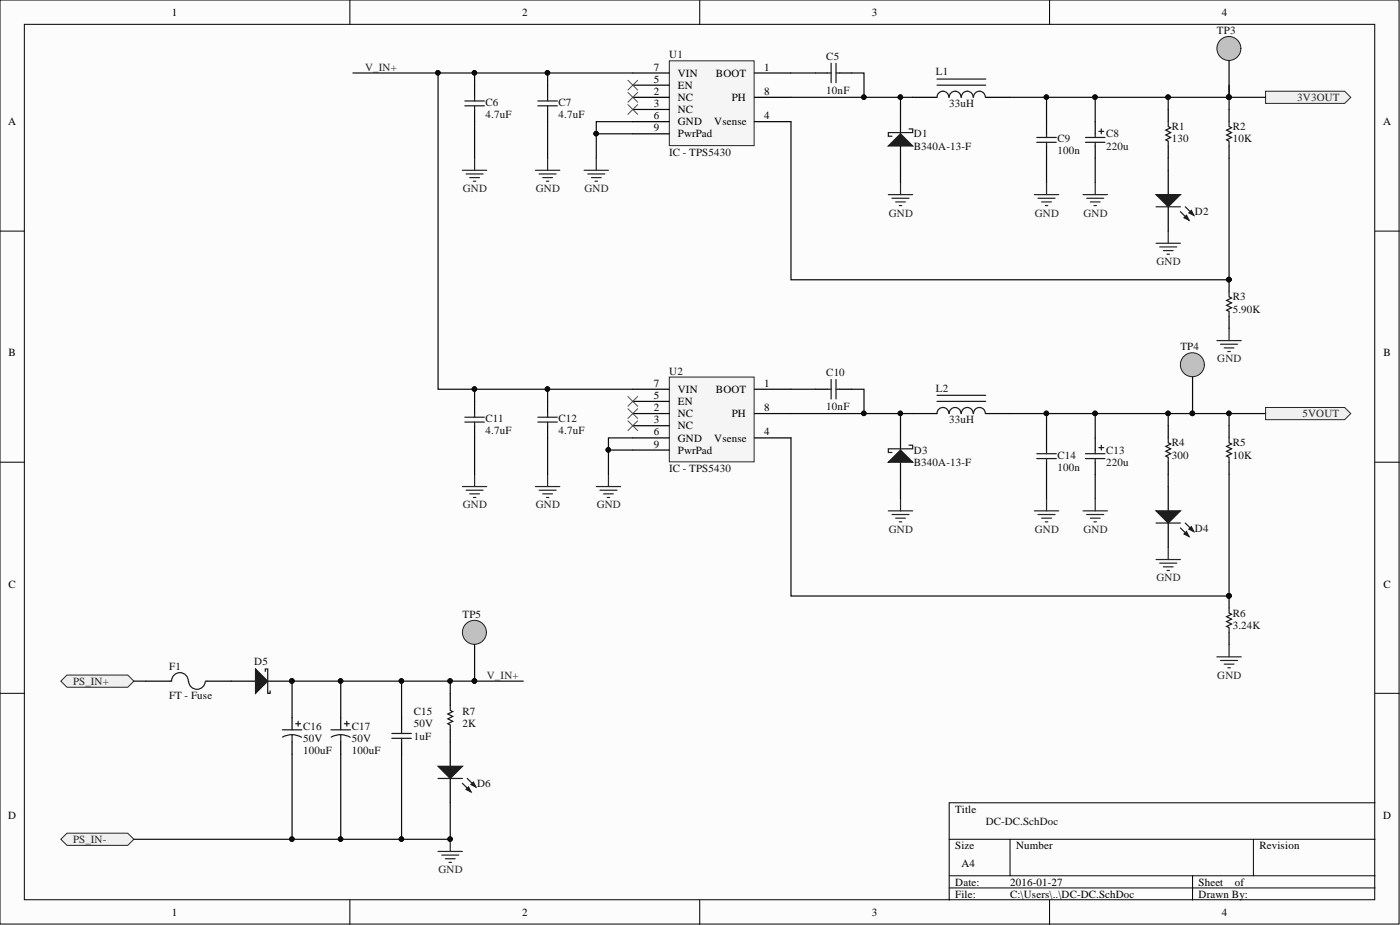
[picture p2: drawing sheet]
<svg xmlns="http://www.w3.org/2000/svg" width="292mm" height="193mm" viewBox="0 0 292 193" stroke-linecap="round" stroke-linejoin="round" font-family="sans-serif">
<defs><g id="words">
<g font-size="2.3">
<text x="35.9" y="3.3">1</text>
<text x="108.9" y="3.3">2</text>
<text x="181.9" y="3.3">3</text>
<text x="254.9" y="3.3">4</text>
<text x="136.4" y="14.7">7</text>
<text x="136.4" y="17.3">5</text>
<text x="141.4" y="16">VIN</text>
<text x="149.4" y="16">BOOT</text>
<text x="159.4" y="14.7">1</text>
<text x="136.4" y="19.8">2</text>
<text x="136.4" y="22.3">3</text>
<text x="141.4" y="18.5">EN</text>
<text x="141.4" y="21.1">NC</text>
<text x="141.4" y="23.6">NC</text>
<text x="152.7" y="21.1">PH</text>
<text x="159.4" y="19.8">8</text>
<text x="1.7" y="26.1">A</text>
<text x="136.4" y="24.9">6</text>
<text x="136.4" y="27.4">9</text>
<text x="141.4" y="26.1">GND</text>
<text x="141.4" y="28.7">PwrPad</text>
<text x="149" y="26.1">Vsense</text>
<text x="159.4" y="24.9">4</text>
<text x="288.6" y="26.1">A</text>
<text x="1.8" y="74.4">B</text>
<text x="288.7" y="74.4">B</text>
<text x="136.4" y="80.7">7</text>
<text x="136.4" y="83.2">5</text>
<text x="141.4" y="82">VIN</text>
<text x="149.4" y="82">BOOT</text>
<text x="159.4" y="80.7">1</text>
<text x="136.4" y="85.8">2</text>
<text x="136.4" y="88.3">3</text>
<text x="141.4" y="84.5">EN</text>
<text x="141.4" y="87">NC</text>
<text x="141.4" y="89.6">NC</text>
<text x="152.7" y="87">PH</text>
<text x="159.4" y="85.8">8</text>
<text x="136.4" y="90.8">6</text>
<text x="136.4" y="93.4">9</text>
<text x="141.4" y="92.1">GND</text>
<text x="141.4" y="94.7">PwrPad</text>
<text x="149" y="92.1">Vsense</text>
<text x="159.4" y="90.8">4</text>
<text x="1.8" y="122.6">C</text>
<text x="288.7" y="122.6">C</text>
<text x="1.7" y="170.8">D</text>
<text x="199.3" y="169.5">Title</text>
<text x="288.6" y="170.8">D</text>
<text x="199.3" y="177.1">Size</text>
<text x="212" y="177.1">Number</text>
<text x="262.8" y="177.1">Revision</text>
<text x="199.3" y="184.7">Date:</text>
<text x="200.6" y="180.9">A4</text>
<text x="210.7" y="184.7">2016-01-27</text>
<text x="250.1" y="184.7">Sheet</text>
<text x="257.7" y="184.7">of</text>
<text x="35.9" y="191.1">1</text>
<text x="108.9" y="191.1">2</text>
<text x="181.9" y="191.1">3</text>
<text x="199.3" y="187.3">File:</text>
<text x="210.7" y="187.3">C:\Users\..\DC-DC.SchDoc</text>
<text x="250.1" y="187.3">Drawn By:</text>
<text x="254.9" y="191.1">4</text>
</g>
<g font-size="2.3" fill="#0e0e0e">
<text x="253.9" y="7.1">TP3</text>
<text x="139.6" y="12.2">U1</text>
<text x="172.4" y="12.4">C5</text>
<text x="195.2" y="15.7">L1</text>
<text x="101.3" y="22.1">C6</text>
<text x="116.5" y="22.1">C7</text>
<text x="172.4" y="19.5">10nF</text>
<text x="198" y="22.3">33uH</text>
<text x="101.3" y="24.6">4.7uF</text>
<text x="116.5" y="24.6">4.7uF</text>
<text x="190.7" y="28.7">D1</text>
<text x="220.6" y="29.7">C9</text>
<text x="230.8" y="28.7">C8</text>
<text x="244.5" y="29.7">130</text>
<text x="244.5" y="27.2">R1</text>
<text x="257.2" y="29.7">10K</text>
<text x="257.2" y="27.2">R2</text>
<text x="139.6" y="32.5">IC - TPS5430</text>
<text x="190.7" y="31.2">B340A-13-F</text>
<text x="220.6" y="32.2">100n</text>
<text x="230.8" y="31.2">220u</text>
<text x="249.3" y="44.9">D2</text>
<text x="257.2" y="65.2">5.90K</text>
<text x="257.2" y="62.7">R3</text>
<text x="246.3" y="73.1">TP4</text>
<text x="139.6" y="78.2">U2</text>
<text x="172.4" y="78.4">C10</text>
<text x="195.2" y="81.7">L2</text>
<text x="101.3" y="88.1">C11</text>
<text x="116.5" y="88.1">C12</text>
<text x="172.4" y="85.5">10nF</text>
<text x="198" y="88.3">33uH</text>
<text x="101.3" y="90.6">4.7uF</text>
<text x="116.5" y="90.6">4.7uF</text>
<text x="190.7" y="94.7">D3</text>
<text x="220.6" y="95.7">C14</text>
<text x="230.8" y="94.7">C13</text>
<text x="244.5" y="95.7">300</text>
<text x="244.5" y="93.1">R4</text>
<text x="257.2" y="95.7">10K</text>
<text x="257.2" y="93.1">R5</text>
<text x="139.6" y="98.5">IC - TPS5430</text>
<text x="190.7" y="97.2">B340A-13-F</text>
<text x="220.6" y="98.2">100n</text>
<text x="230.8" y="97.2">220u</text>
<text x="249.3" y="110.9">D4</text>
<text x="96.5" y="128.9">TP5</text>
<text x="257.2" y="131.2">3.24K</text>
<text x="257.2" y="128.7">R6</text>
<text x="35.3" y="139.8">F1</text>
<text x="53.1" y="138.8">D5</text>
<text x="35.3" y="145.9">FT - Fuse</text>
<text x="86.3" y="149.2">C15</text>
<text x="96.5" y="149.2">R7</text>
<text x="63.2" y="154.8">50V</text>
<text x="63.2" y="152.3">C16</text>
<text x="73.4" y="154.8">50V</text>
<text x="73.4" y="152.3">C17</text>
<text x="86.3" y="151.7">50V</text>
<text x="86.3" y="154.3">1uF</text>
<text x="96.5" y="151.7">2K</text>
<text x="63.2" y="157.3">100uF</text>
<text x="73.4" y="157.3">100uF</text>
<text x="99.5" y="164.2">D6</text>
<text x="205.7" y="172">DC-DC.SchDoc</text>
</g>
<g font-size="2.3" fill="#262626">
<text x="76.2" y="14.7">V_IN+</text>
<text x="270.7" y="21.1">3V3OUT</text>
<text x="96.6" y="40.1">GND</text>
<text x="111.8" y="40.1">GND</text>
<text x="122" y="40.1">GND</text>
<text x="185.4" y="45.2">GND</text>
<text x="215.9" y="45.2">GND</text>
<text x="226.1" y="45.2">GND</text>
<text x="241.3" y="55.3">GND</text>
<text x="254" y="75.6">GND</text>
<text x="271.8" y="87">5VOUT</text>
<text x="96.6" y="106.1">GND</text>
<text x="111.8" y="106.1">GND</text>
<text x="124.5" y="106.1">GND</text>
<text x="185.4" y="111.1">GND</text>
<text x="215.9" y="111.1">GND</text>
<text x="226.1" y="111.1">GND</text>
<text x="241.3" y="121.3">GND</text>
<text x="15.2" y="142.9">PS_IN+</text>
<text x="101.6" y="141.6">V_IN+</text>
<text x="254" y="141.6">GND</text>
<text x="15.2" y="175.8">PS_IN-</text>
<text x="91.5" y="182.2">GND</text>
</g>
</g></defs>
<g fill="#fcfcfc" stroke="#000" stroke-width=".21">
<path d="M0 0h291.9v192.8h-291.9z"/>
<path d="M5.1 5.1h281.7v182.6h-281.7z"/>
</g>
<g fill="none" stroke="#000" stroke-width=".21">
<path d="M73 0v5.1M146 0v5.1M219 0v5.1M0 48.2h5.1M286.9 48.2h5.1M0 96.4h5.1M286.9 96.4h5.1M0 144.6h5.1M286.9 144.6h5.1M198 175.1h88.9M210.7 175.1v7.6M261.5 175.1v7.6"/>
<path d="M286.9 167.5h-88.9v20.3M73 187.8v5.1M146 187.8v5.1M198 182.7h88.9M198 185.2h88.9M219 187.8v5.1M248.8 182.7v5.1"/>
</g>
<path d="M264.1 19h16.5l1.2 1.3-1.2 1.3h-16.5z" fill-rule="evenodd" fill="#f0f0f0" stroke="#262626" stroke-width=".21"/>
<g fill="none" stroke="#262626" stroke-width=".25">
<path d="M96.5 35.5h5.1M97.2 36.3h3.6M98 37h2M98.8 37.8h.5M99 33v2.5M111.7 35.5h5.1M112.5 36.3h3.5M113.2 37h2.1M114 37.8h.5M114.3 33v2.5M187.9 38.1v2.5M218.4 38.1v2.5"/>
<path d="M228.5 38.1v2.5M185.3 40.6h5.1M186.1 41.4h3.6M186.9 42.1h2M187.6 42.9h.5M215.8 40.6h5.1M216.6 41.4h3.5M217.3 42.1h2.1M218.1 42.9h.5M226 40.6h5M226.7 41.4h3.6M227.5 42.1h2"/>
<path d="M228.3 42.9h.5M241.2 50.8h5.1M242 51.5h3.5M242.7 52.3h2.1M243.5 53h.5M243.7 48.2v2.6M253.9 71.1h5.1M254.7 71.8h3.5M255.4 72.6h2.1M256.2 73.3h.5M256.4 68.5v2.6"/>
</g>
<path d="M264.1 85h16.5l1.2 1.3-1.2 1.2h-16.5z" fill-rule="evenodd" fill="#f0f0f0" stroke="#262626" stroke-width=".21"/>
<g fill="none" stroke="#262626" stroke-width=".25">
<path d="M99 99v2.5M114.3 99v2.5M96.5 101.5h5.1M97.2 102.3h3.6M98 103h2M98.8 103.8h.5M111.7 101.5h5.1M112.5 102.3h3.5M113.2 103h2.1M114 103.8h.5M185.3 106.6h5.1M186.1 107.3h3.6"/>
<path d="M186.9 108.1h2M187.6 108.9h.5M187.9 104v2.6M215.8 106.6h5.1M216.6 107.3h3.5M217.3 108.1h2.1M218.1 108.9h.5M218.4 104v2.6M226 106.6h5M226.7 107.3h3.6M227.5 108.1h2M228.3 108.9h.5"/>
<path d="M228.5 104v2.6M241.2 116.7h5.1M242 117.5h3.5M242.7 118.2h2.1M243.5 119h.5M243.7 114.2v2.5M253.9 137h5.1M254.7 137.8h3.5M255.4 138.5h2.1M256.2 139.3h.5M256.4 134.5v2.5"/>
</g>
<path d="M243.7 35.5v5.1M243.7 43.1v5.1" fill="none" stroke="#000" stroke-width=".25"/>
<path d="M241.2 40.6h5.1l-2.6 2.5z" fill="#1c1c1c"/>
<path d="M241.2 40.6h5.1l-2.6 2.5zM246.3 44.2l1.8 1.7M247.3 43.1l1.8 1.8" fill="none" stroke="#1c1c1c" stroke-width=".25"/>
<path d="M247 45.4l.6-.5 .5 1z" fill="#1c1c1c"/>
<path d="M247 45.4l.6-.5 .5 1z" fill="none" stroke="#1c1c1c" stroke-width=".25"/>
<path d="M248.1 44.4l.5-.5 .5 1z" fill="#1c1c1c"/>
<path d="M241.2 43.1h5.1M248.1 44.4l.5-.5 .5 1z" fill="none" stroke="#1c1c1c" stroke-width=".25"/>
<path d="M243.7 101.5v5.1M243.7 109.1v5.1" fill="none" stroke="#000" stroke-width=".25"/>
<path d="M241.2 106.6h5.1l-2.6 2.5z" fill="#1c1c1c"/>
<path d="M241.2 106.6h5.1l-2.6 2.5zM246.3 110.1l1.8 1.8M247.3 109.1l1.8 1.8" fill="none" stroke="#1c1c1c" stroke-width=".25"/>
<path d="M247 111.4l.6-.5 .5 1z" fill="#1c1c1c"/>
<path d="M247 111.4l.6-.5 .5 1z" fill="none" stroke="#1c1c1c" stroke-width=".25"/>
<path d="M248.1 110.4l.5-.5 .5 1z" fill="#1c1c1c"/>
<g fill="none" stroke="#1c1c1c" stroke-width=".25">
<path d="M172.7 15.2h.7M173.4 13.2v4.1M174.4 13.2v4.1M174.4 15.2h.8M195.5 17.8h10.2M195.5 16.5h10.2M198 20.3a1.23 1.23 0 0 0-1.3-1.3 1.23 1.23 0 0 0-1.2 1.3M200.5 20.3a1.23 1.23 0 0 0-1.2-1.3 1.23 1.23 0 0 0-1.3 1.3M203 20.3a1.23 1.23 0 0 0-1.2-1.3 1.23 1.23 0 0 0-1.2 1.3M205.6 20.3a1.23 1.23 0 0 0-1.3-1.3 1.23 1.23 0 0 0-1.2 1.3M216.3 28.7h4.1M216.3 29.7h4.1"/>
<path d="M218.4 27.9v.8M218.4 29.7v.8M243.7 25.4v1l.5 .2-1 .6 1 .5-1 .5 1 .5-1 .5 .5 .2v1.1M256.4 25.4v1l.5 .2-1 .6 1 .5-1 .5 1 .5-1 .5 .5 .2v1.1M256.4 60.9v1l.5 .3-1 .5 1 .5-1 .5 1 .5-1 .5 .5 .3v1M216.3 94.7h4.1M216.3 95.7h4.1M218.4 93.9v.8M218.4 95.7v.7M243.7 91.4v1l.5 .2-1 .5 1 .5-1 .5 1 .6-1 .5 .5 .2v1M256.4 91.4v1l.5 .2-1 .5 1 .5-1 .5 1 .6-1 .5 .5 .2v1M241.2 109.1h5.1"/>
<path d="M248.1 110.4l.5-.5 .5 1zM256.4 126.9v1l.5 .2-1 .6 1 .5-1 .5 1 .5-1 .5 .5 .2v1.1"/>
</g>
<g fill="none" stroke="#000" stroke-width=".25">
<path d="M170.1 15.2h2.6M175.2 15.2h2.5M190.4 20.3h5.1M205.7 20.3h5M218.4 25.4v2.5M218.4 30.5v2.5M243.7 22.8v2.6M243.7 30.5v2.5M256.4 22.8v2.6M256.4 30.5v2.5M256.4 58.4v2.5M256.4 66v2.5"/>
<path d="M187.9 88.8v5.1M187.9 96.4v5.1M218.4 91.4v2.5M218.4 96.4v2.6M243.7 88.8v2.6M243.7 96.4v2.6M256.4 88.8v2.6M256.4 96.4v2.6M256.4 124.3v2.6M256.4 132v2.5"/>
</g>
<g fill="#0e0e0e" stroke="#0e0e0e" stroke-width=".21">
<circle cx="256.4" cy="58.3" r=".47"/>
<circle cx="256.4" cy="124.3" r=".47"/>
</g>
<path d="M185.3 96.4l2.6-2.5 2.5 2.5z" fill="#1c1c1c"/>
<g fill="none" stroke="#1c1c1c" stroke-width=".25">
<path d="M97 21.1h4.1M97 22.1h4.1M99 20.3v.8M99 22.1v.7M112.2 21.1h4.1M112.2 22.1h4.1M114.3 20.3v.8M114.3 22.1v.7M226.5 28.7h4M226.5 29.7h4M228.5 27.9v.8M228.5 29.7v.8"/>
<path d="M229.3 27.4h1M229.8 26.9v1M173.4 79.2v4M174.4 79.2v4M97 87h4.1M97 88.1h4.1M99 86.3v.7M99 88.1v.7M112.2 87h4.1M112.2 88.1h4.1M114.3 86.3v.7M114.3 88.1v.7"/>
<path d="M172.7 81.2h.7M174.4 81.2h.8M185.3 96.4l2.6-2.5 2.5 2.5zM189.7 92.9h.7v.7h-5.1v.8h.8M195.5 83.7h10.2M195.5 82.5h10.2M198 86.3a1.23 1.23 0 0 0-1.3-1.3 1.23 1.23 0 0 0-1.2 1.3M200.5 86.3a1.23 1.23 0 0 0-1.2-1.3 1.23 1.23 0 0 0-1.3 1.3M203 86.3a1.23 1.23 0 0 0-1.2-1.3 1.23 1.23 0 0 0-1.2 1.3M205.6 86.3a1.23 1.23 0 0 0-1.3-1.3 1.23 1.23 0 0 0-1.2 1.3M226.5 94.7h4M226.5 95.7h4"/>
<path d="M228.5 93.9v.8M228.5 95.7v.7M229.3 93.4h1M229.8 92.9v1"/>
</g>
<g fill="none" stroke="#000" stroke-width=".25">
<path d="M99 17.8v2.5M114.3 17.8v2.5M99 22.8v2.6M114.3 22.8v2.6M228.5 25.4v2.5M228.5 30.5v2.5M99 83.7v2.6M99 88.8v2.6M114.3 83.7v2.6M114.3 88.8v2.6M170.1 81.2h2.6M175.2 81.2h2.5"/>
<path d="M190.4 86.3h5.1M205.7 86.3h5M228.5 91.4v2.5M228.5 96.4v2.6"/>
</g>
<path d="M121.9 35.5h5M122.6 36.3h3.6M123.4 37h2M124.2 37.8h.5M124.4 33v2.5M126.9 99v2.5M124.4 101.5h5.1M125.2 102.3h3.5M125.9 103h2.1M126.7 103.8h.5" fill="none" stroke="#262626" stroke-width=".25"/>
<path d="M139.6 12.7h17.7v17.7h-17.7z" fill="#f5f5f5" stroke="#262626" stroke-width=".21"/>
<path d="M132 15.2h7.6M132 17.8h7.6M157.4 15.2h7.6M132 20.3h7.6M132 22.8h7.6M132 25.4h7.6M132 27.9h7.6M157.4 20.3h7.6M157.4 25.4h7.6" fill="none" stroke="#000" stroke-width=".25"/>
<path d="M131 19.3l2 2M133 19.3l-2 2M131 21.8l2 2.1M133 21.8l-2 2.1" fill="none" stroke="#4c4c4c" stroke-width=".21"/>
<path d="M139.6 78.7h17.7v17.7h-17.7z" fill="#f5f5f5" stroke="#262626" stroke-width=".21"/>
<path d="M132 81.2h7.6M132 83.7h7.6M132 86.3h7.6M132 88.8h7.6M132 91.4h7.6M132 93.9h7.6M157.4 81.2h7.6M157.4 86.3h7.6M157.4 91.4h7.6" fill="none" stroke="#000" stroke-width=".25"/>
<path d="M131 16.7l2 2.1M133 16.7l-2 2.1M131 85.3l2 2M131 87.8l2 2M131 82.7l2 2.1M133 85.3l-2 2M133 87.8l-2 2M133 82.7l-2 2.1" fill="none" stroke="#4c4c4c" stroke-width=".21"/>
<g fill="#f0f0f0" stroke="#262626" stroke-width=".21">
<path d="M12.7 142.1l1.3-1.3h12.7l1.2 1.3-1.2 1.3h-12.7z" fill-rule="evenodd"/>
<path d="M12.7 175.1l1.3-1.3h12.7l1.2 1.3-1.2 1.3h-12.7z" fill-rule="evenodd"/>
</g>
<path d="M91.4 177.6h5.1M92.2 178.4h3.5M92.9 179.1h2.1M93.7 179.9h.5M93.9 175.1v2.5" fill="none" stroke="#262626" stroke-width=".25"/>
<circle cx="93.9" cy="175" r=".47" fill="#0e0e0e" stroke="#0e0e0e" stroke-width=".21"/>
<path d="M93.9 154.8v5.1M93.9 162.4v5.1" fill="none" stroke="#000" stroke-width=".25"/>
<path d="M91.4 159.9h5.1l-2.6 2.5z" fill="#1c1c1c"/>
<path d="M91.4 159.9h5.1l-2.6 2.5zM96.5 163.4l1.8 1.8M97.5 162.4l1.8 1.8" fill="none" stroke="#1c1c1c" stroke-width=".25"/>
<path d="M97.2 164.7l.6-.5 .5 1z" fill="#1c1c1c"/>
<path d="M97.2 164.7l.6-.5 .5 1z" fill="none" stroke="#1c1c1c" stroke-width=".25"/>
<path d="M98.3 163.7l.5-.5 .5 1z" fill="#1c1c1c"/>
<g fill="none" stroke="#1c1c1c" stroke-width=".25">
<path d="M35.5 142.1h.3M35.8 142a1.74 1.74 0 0 1 1.8-1.7 1.74 1.74 0 0 1 1.7 1.8M39.4 142.1a1.74 1.74 0 0 0 1.7 1.7 1.74 1.74 0 0 0 1.7-1.7M42.9 142.1h.3M58.9 152.3h4.1M60.9 153.3l.9 .1 1.1 .4M60.9 153.3h-.8l-1.1 .5M60.9 153.3v1.5M61.7 151h1M62.2 150.5v1M69.1 152.3h4M71.1 153.3l.8 .1 1.2 .4"/>
<path d="M71.1 153.3h-.8l-1.2 .5M71.1 153.3v1.5M71.9 151h1M72.4 150.5v1M81.8 153h4M81.8 154h4M83.8 152.3v.7M83.8 154v.8M93.9 147.2v1l.6 .2-1.1 .6 1.1 .5-1.1 .5 1.1 .5-1.1 .5 .5 .2v1.1M91.4 162.4h5.1M98.3 163.7l.5-.5 .5 1z"/>
</g>
<path d="M187.9 22.8v5.1M187.9 30.5v5M30.5 142.1h5M43.2 142.1h5M60.9 149.7v2.6M60.9 154.8v2.5M71.1 149.7v2.6M71.1 154.8v2.5M83.8 149.7v2.6M83.8 154.8v2.5M93.9 144.6v2.6M93.9 152.3v2.5" fill="none" stroke="#000" stroke-width=".25"/>
<path d="M185.3 30.5l2.6-2.6 2.5 2.6z" fill="#1c1c1c"/>
<path d="M185.3 30.5l2.6-2.6 2.5 2.6zM189.7 26.9h.7v.8h-5.1v.7h.8" fill="none" stroke="#1c1c1c" stroke-width=".25"/>
<path d="M48.2 142.1h5.1M55.9 142.1h5" fill="none" stroke="#000" stroke-width=".25"/>
<circle cx="60.9" cy="142.1" r=".47" fill="#0e0e0e" stroke="#0e0e0e" stroke-width=".21"/>
<path d="M53.3 139.6l2.6 2.5-2.6 2.5z" fill="#1c1c1c"/>
<path d="M53.3 139.6l2.6 2.5-2.6 2.5zM55.3 140.1v-.5h.6v5h.5v-.5" fill="none" stroke="#1c1c1c" stroke-width=".25"/>
<circle cx="60.9" cy="142.1" r=".47" fill="#0e0e0e" stroke="#0e0e0e" stroke-width=".21"/>
<circle cx="99" cy="131.9" r="2.5" fill="#c0c0c0" stroke="#1c1c1c" stroke-width=".21"/>
<path d="M99 134.5v7.6" fill="none" stroke="#000" stroke-width=".25"/>
<g fill="#0e0e0e" stroke="#0e0e0e" stroke-width=".21">
<circle cx="99" cy="142.1" r=".47"/>
<circle cx="99" cy="15.2" r=".47"/>
<circle cx="180.2" cy="20.3" r=".47"/>
<circle cx="187.8" cy="20.3" r=".47"/>
<circle cx="243.7" cy="20.3" r=".47"/>
<circle cx="256.4" cy="20.3" r=".47"/>
<circle cx="114.2" cy="15.2" r=".47"/>
<circle cx="187.8" cy="86.2" r=".47"/>
<circle cx="243.7" cy="86.2" r=".47"/>
<circle cx="256.4" cy="86.2" r=".47"/>
<circle cx="114.2" cy="81.2" r=".47"/>
<circle cx="99" cy="81.2" r=".47"/>
<circle cx="256.4" cy="124.3" r=".47"/>
<circle cx="256.4" cy="58.3" r=".47"/>
<circle cx="180.2" cy="86.2" r=".47"/>
<circle cx="124.4" cy="27.9" r=".47"/>
<circle cx="126.9" cy="93.9" r=".47"/>
<circle cx="71.1" cy="142.1" r=".47"/>
<circle cx="71.1" cy="175" r=".47"/>
<circle cx="83.7" cy="142.1" r=".47"/>
<circle cx="83.7" cy="175" r=".47"/>
<circle cx="60.9" cy="175" r=".47"/>
<circle cx="93.9" cy="142.1" r=".47"/>
<circle cx="218.3" cy="20.3" r=".47"/>
<circle cx="228.5" cy="20.3" r=".47"/>
<circle cx="218.3" cy="86.2" r=".47"/>
<circle cx="228.5" cy="86.2" r=".47"/>
<circle cx="93.9" cy="175" r=".47"/>
<circle cx="60.9" cy="142.1" r=".47"/>
<circle cx="91.4" cy="15.2" r=".47"/>
</g>
<g fill="none" stroke="#0e0e0e" stroke-width=".25">
<path d="M73.6 15.2h58.4M91.4 15.2v66h40.6M99 15.2v2.6M114.3 15.2v2.6M165 15.2h5.1M177.7 15.2h2.6v5.1M256.4 17.8v5M99 25.4v7.6M114.3 25.4v7.6M124.4 27.9h7.6M132 25.4h-7.6v7.6M165 25.4v33h91.4v-25.4"/>
<path d="M165 20.3h25.4M187.9 20.3v2.5M187.9 35.5v2.6M210.7 20.3h53.4M218.4 20.3v5.1M218.4 33v5.1M228.5 20.3v5.1M228.5 33v5.1M243.7 20.3v2.5M243.7 33v2.5M99 81.2v2.5M99 91.4v7.6"/>
<path d="M114.3 81.2v2.5M114.3 91.4v7.6M126.9 93.9h5.1M132 91.4h-5.1v7.6M165 91.4v32.9h91.4v-25.3M165 86.3h25.4M165 81.2h5.1M177.7 81.2h2.6v5.1M187.9 86.3v2.5M218.4 86.3v5.1M218.4 99v5M228.5 86.3v5.1"/>
<path d="M228.5 99v5M243.7 86.3v2.5M243.7 99v2.5M256.4 86.3v2.5M187.9 101.5v2.5M27.9 142.1h2.6M60.9 157.3v17.8h33v-7.6M71.1 142.1v7.6M71.1 157.3v17.8M83.8 142.1v7.6M83.8 157.3v17.8M93.9 142.1h15.3"/>
<path d="M93.9 144.6v-2.5h-33v7.6M27.9 175.1h33"/>
</g>
<circle cx="256.4" cy="10.1" r="2.5" fill="#c0c0c0" stroke="#1c1c1c" stroke-width=".21"/>
<path d="M256.4 12.7v7.6" fill="none" stroke="#000" stroke-width=".25"/>
<g fill="#0e0e0e" stroke="#0e0e0e" stroke-width=".21">
<circle cx="256.4" cy="20.3" r=".47"/>
<circle cx="218.3" cy="86.2" r=".47"/>
<circle cx="228.5" cy="86.2" r=".47"/>
<circle cx="243.7" cy="86.2" r=".47"/>
<circle cx="248.8" cy="86.2" r=".47"/>
<circle cx="256.4" cy="86.2" r=".47"/>
</g>
<path d="M210.7 86.3h53.4" fill="none" stroke="#0e0e0e" stroke-width=".25"/>
<circle cx="248.8" cy="76.1" r="2.5" fill="#c0c0c0" stroke="#1c1c1c" stroke-width=".21"/>
<path d="M248.8 78.7v7.6" fill="none" stroke="#000" stroke-width=".25"/>
<circle cx="248.8" cy="86.2" r=".47" fill="#0e0e0e" stroke="#0e0e0e" stroke-width=".21"/>
<use href="#words"/>
</svg>
